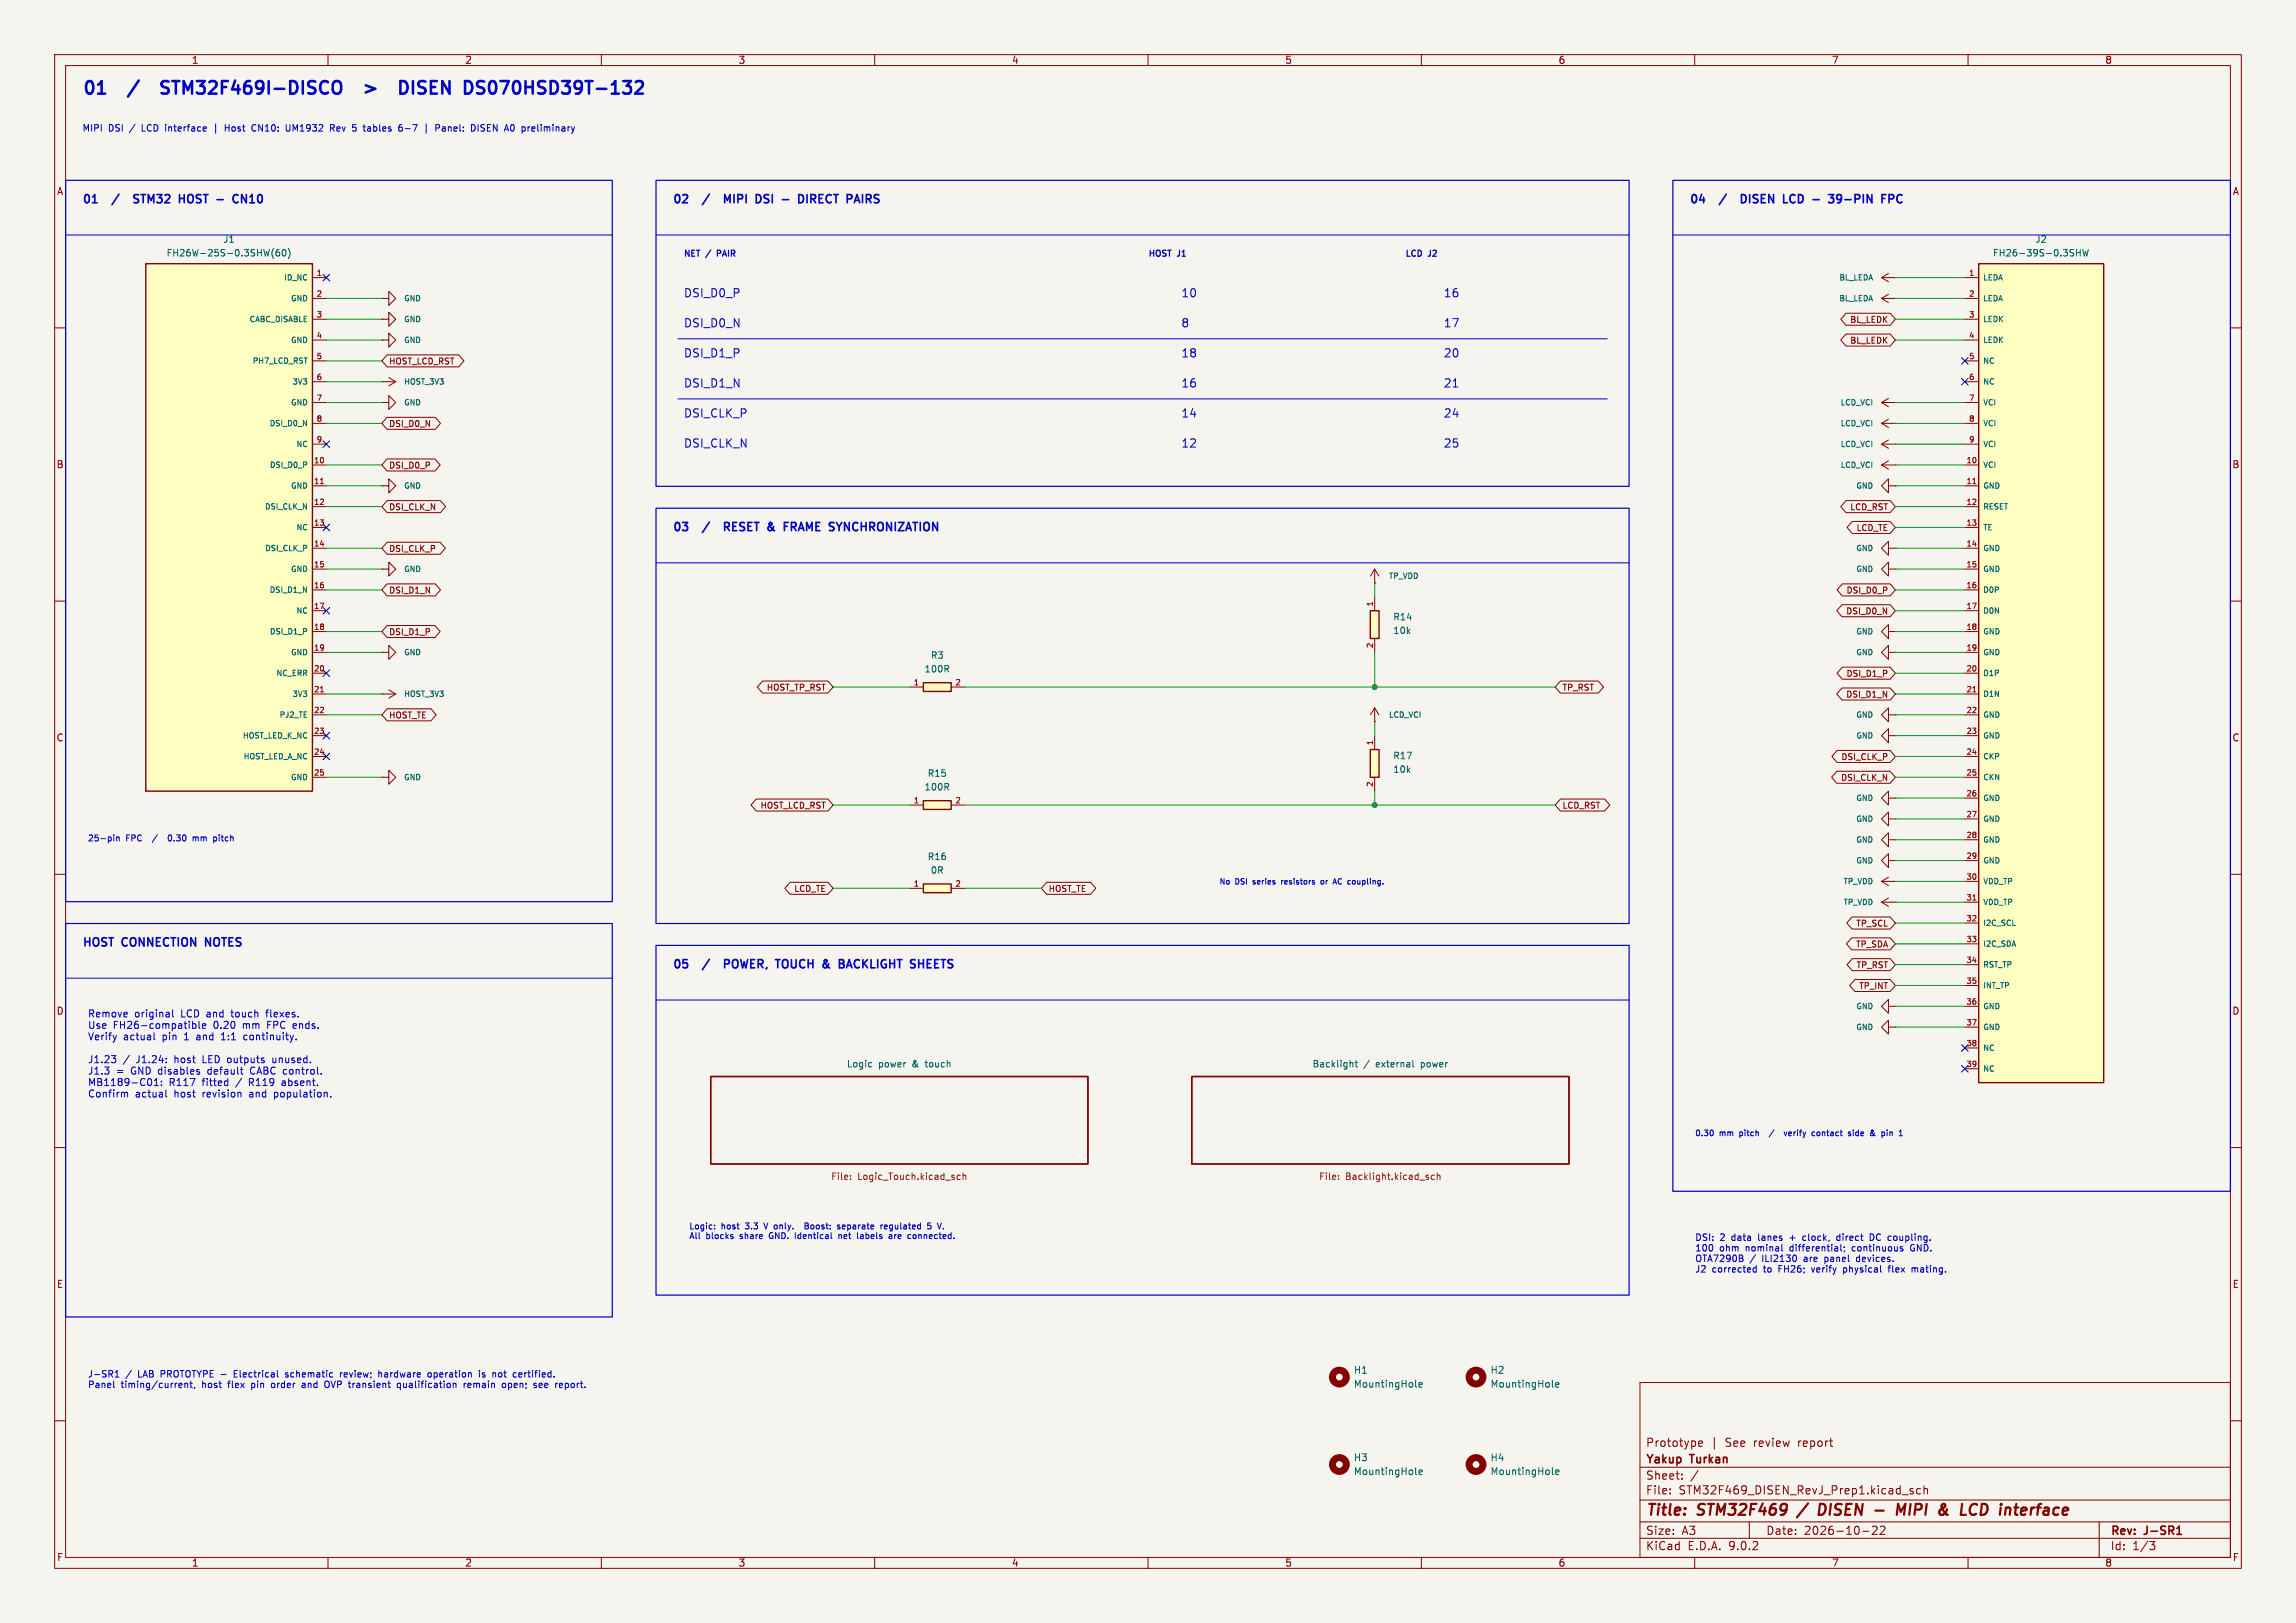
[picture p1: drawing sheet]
<svg xmlns="http://www.w3.org/2000/svg" width="420mm" height="297mm" viewBox="0 0 420 297" stroke-linecap="round" stroke-linejoin="round" font-family="sans-serif">
<defs><g id="words">
<g font-size="3.2" fill="#0000c2">
<text x="15" y="18.4">01</text>
<text x="32.5" y="18.4">STM32F469I-DISCO</text>
<text x="71.6" y="18.4">&gt;</text>
<text x="79.8" y="18.4">DISEN</text>
<text x="92.5" y="18.4">DS070HSD39T-132</text>
</g>
<g font-size="2.8" fill="#840000">
<text x="301" y="277.9">Title:</text>
<text x="310.6" y="277.9">STM32F469</text>
<text x="334.3" y="277.9">DISEN</text>
<text x="350.2" y="277.9">MIPI</text>
<text x="358.7" y="277.9">&amp;</text>
<text x="363.5" y="277.9">LCD</text>
<text x="371.5" y="277.9">interface</text>
</g>
<g font-size="2.1" fill="#0000c2">
<text x="15" y="38">01</text>
<text x="26.4" y="38">STM32</text>
<text x="35.3" y="38">HOST</text>
<text x="42.7" y="38">-</text>
<text x="46.3" y="38">CN10</text>
<text x="123" y="38">02</text>
<text x="134.4" y="38">MIPI</text>
<text x="140.8" y="38">DSI</text>
<text x="146.2" y="38">-</text>
<text x="149.8" y="38">DIRECT</text>
<text x="159.2" y="38">PAIRS</text>
<text x="309" y="38">04</text>
<text x="320.4" y="38">DISEN</text>
<text x="328.7" y="38">LCD</text>
<text x="334.7" y="38">-</text>
<text x="338.3" y="38">39-PIN</text>
<text x="125" y="54.7">DSI_D0_P</text>
<text x="216" y="54.7">10</text>
<text x="264" y="54.7">16</text>
<text x="125" y="60.2">DSI_D0_N</text>
<text x="125" y="65.7">DSI_D1_P</text>
<text x="216" y="60.2">8</text>
<text x="216" y="65.7">18</text>
<text x="264" y="65.7">20</text>
<text x="264" y="60.2">17</text>
<text x="125" y="71.2">DSI_D1_N</text>
<text x="216" y="71.2">16</text>
<text x="264" y="71.2">21</text>
<text x="125" y="76.7">DSI_CLK_P</text>
<text x="216" y="76.7">14</text>
<text x="264" y="76.7">24</text>
<text x="125" y="82.2">DSI_CLK_N</text>
<text x="216" y="82.2">12</text>
<text x="264" y="82.2">25</text>
<text x="123" y="98">03</text>
<text x="134.4" y="98">RESET</text>
<text x="142.9" y="98">&amp;</text>
<text x="146.5" y="98">FRAME SYNCHRONIZATION</text>
<text x="15" y="174">HOST</text>
<text x="22.5" y="174">CONNECTION</text>
<text x="38.3" y="174">NOTES</text>
<text x="123" y="178">05</text>
<text x="134.4" y="178">POWER,</text>
<text x="144.5" y="178">TOUCH</text>
<text x="153.6" y="178">&amp;</text>
<text x="157.2" y="178">BACKLIGHT SHEETS</text>
</g>
<g font-size="2.1" fill="#840000">
<text x="301" y="268.2">Yakup</text>
<text x="301" y="265">Prototype</text>
<text x="309.3" y="268.2">Turkan</text>
<text x="312.9" y="265">|</text>
<text x="315.7" y="265">See</text>
<text x="321" y="265">review</text>
<text x="329.2" y="265">report</text>
<text x="301" y="273.7">File:</text>
<text x="301" y="271">Sheet:</text>
<text x="307.1" y="273.7">STM32F469_DISEN_RevJ_Prep1.kicad_sch</text>
<text x="301" y="281.1">Size:</text>
<text x="307.6" y="281.1">A3</text>
<text x="323" y="281.1">Date:</text>
<text x="330" y="281.1">2026-10-22</text>
<text x="386" y="281.3">Rev:</text>
<text x="392.4" y="281.3">J-SR1</text>
<text x="301" y="283.9">KiCad</text>
<text x="308.7" y="283.9">E.D.A.</text>
<text x="316.3" y="283.9">9.0.2</text>
<text x="386" y="283.9">Id:</text>
<text x="390.1" y="283.9">1/3</text>
</g>
<g font-size="1.8" fill="#840000">
<text x="35" y="11.9">1</text>
<text x="85" y="11.9">2</text>
<text x="135" y="11.9">3</text>
<text x="185" y="11.9">4</text>
<text x="235" y="11.9">5</text>
<text x="285" y="11.9">6</text>
<text x="335" y="11.9">7</text>
<text x="385" y="11.9">8</text>
<text x="10.3" y="35.9">A</text>
<text x="408.3" y="35.9">A</text>
<text x="10.3" y="85.9">B</text>
<text x="408.2" y="85.9">B</text>
<text x="10.3" y="135.9">C</text>
<text x="408.2" y="135.9">C</text>
<text x="10.3" y="185.9">D</text>
<text x="408.2" y="185.9">D</text>
<text x="10.3" y="235.9">E</text>
<text x="408.3" y="235.9">E</text>
<text x="10.3" y="285.9">F</text>
<text x="35" y="286.9">1</text>
<text x="85" y="286.9">2</text>
<text x="135" y="286.9">3</text>
<text x="185" y="286.9">4</text>
<text x="235" y="286.9">5</text>
<text x="285" y="286.9">6</text>
<text x="335" y="286.9">7</text>
<text x="385" y="286.9">8</text>
<text x="408.3" y="285.9">F</text>
</g>
<g font-size="1.8" fill="#0000c2">
<text x="16" y="186.5">Remove</text>
<text x="16" y="188.6">Use</text>
<text x="16" y="190.7">Verify</text>
<text x="20.7" y="188.6">FH26-compatible</text>
<text x="22.6" y="190.7">actual</text>
<text x="24.6" y="186.5">original</text>
<text x="29.8" y="190.7">pin</text>
<text x="33.2" y="186.5">LCD and</text>
<text x="34" y="190.7">1</text>
<text x="36.4" y="190.7">and</text>
<text x="39.2" y="188.6">0.20</text>
<text x="41.1" y="190.7">1:1</text>
<text x="42.8" y="186.5">touch</text>
<text x="44.7" y="188.6">mm</text>
<text x="45.4" y="190.7">continuity.</text>
<text x="49.4" y="188.6">FPC</text>
<text x="49.4" y="186.5">flexes.</text>
<text x="54.3" y="188.6">ends.</text>
<text x="16" y="194.9">J1.23</text>
<text x="16" y="197">J1.3</text>
<text x="21.3" y="197">=</text>
<text x="22.5" y="194.9">/</text>
<text x="24.1" y="197">GND disables</text>
<text x="25.1" y="194.9">J1.24:</text>
<text x="32.2" y="194.9">host</text>
<text x="37.5" y="194.9">LED outputs</text>
<text x="38.5" y="197">default</text>
<text x="46.5" y="197">CABC control.</text>
<text x="50.7" y="194.9">unused.</text>
<text x="16" y="199.1">MB1189-C01:</text>
<text x="16" y="201.2">Confirm</text>
<text x="24.7" y="201.2">actual</text>
<text x="30.9" y="199.1">R117</text>
<text x="32" y="201.2">host</text>
<text x="37.1" y="199.1">fitted</text>
<text x="37.3" y="201.2">revision</text>
<text x="43.5" y="199.1">/</text>
<text x="46" y="199.1">R119</text>
<text x="46.1" y="201.2">and</text>
<text x="50.8" y="201.2">population.</text>
<text x="52.2" y="199.1">absent.</text>
</g>
<g font-size="1.8" fill="#006464">
<text x="247.5" y="251.6">H1</text>
<text x="272.5" y="251.6">H2</text>
<text x="247.5" y="254.1">MountingHole</text>
<text x="272.5" y="254.1">MountingHole</text>
<text x="247.5" y="267.6">H3</text>
<text x="272.5" y="267.6">H4</text>
<text x="247.5" y="270.1">MountingHole</text>
<text x="272.5" y="270.1">MountingHole</text>
</g>
<g font-size="1.7" fill="#0000c2">
<text x="15" y="24.4">MIPI</text>
<text x="19.8" y="24.4">DSI</text>
<text x="23.9" y="24.4">/</text>
<text x="26.3" y="24.4">LCD interface</text>
<text x="42.1" y="24.4">Host</text>
<text x="47.3" y="24.4">CN10:</text>
<text x="53.7" y="24.4">UM1932</text>
<text x="62" y="24.4">Rev</text>
<text x="66.3" y="24.4">5</text>
<text x="68.6" y="24.4">tables</text>
<text x="75.2" y="24.4">6-7</text>
<text x="80.1" y="24.4">|</text>
<text x="82.4" y="24.4">Panel:</text>
<text x="89.1" y="24.4">DISEN</text>
<text x="95.5" y="24.4">A0</text>
<text x="98.8" y="24.4">preliminary</text>
<text x="310" y="227.4">DSI:</text>
<text x="314.6" y="227.4">2</text>
<text x="316.9" y="227.4">data</text>
<text x="322" y="227.4">lanes</text>
<text x="327.9" y="227.4">+</text>
<text x="330.5" y="227.4">clock,</text>
<text x="337" y="227.4">direct</text>
<text x="343.2" y="227.4">DC coupling.</text>
<text x="310" y="229.3">100</text>
<text x="310" y="231.3">OTA7290B</text>
<text x="310" y="233.2">J2</text>
<text x="313.2" y="233.2">corrected</text>
<text x="314.6" y="229.3">ohm</text>
<text x="319.5" y="229.3">nominal</text>
<text x="320.1" y="231.3">/</text>
<text x="322.5" y="231.3">ILI2130</text>
<text x="322.8" y="233.2">to</text>
<text x="325.7" y="233.2">FH26;</text>
<text x="327.7" y="229.3">differential;</text>
<text x="330.3" y="231.3">are</text>
<text x="332" y="233.2">verify</text>
<text x="334.3" y="231.3">panel</text>
<text x="337.9" y="233.2">physical</text>
<text x="339.3" y="229.3">continuous</text>
<text x="340.3" y="231.3">devices.</text>
<text x="346.4" y="233.2">flex</text>
<text x="350.2" y="229.3">GND.</text>
<text x="350.9" y="233.2">mating.</text>
<text x="16" y="252.4">J-SR1</text>
<text x="16" y="254.3">Panel</text>
<text x="22.2" y="254.3">timing/current,</text>
<text x="23" y="252.4">/</text>
<text x="25.4" y="252.4">LAB</text>
<text x="29.7" y="252.4">PROTOTYPE -</text>
<text x="37.1" y="254.3">host</text>
<text x="42.1" y="254.3">flex</text>
<text x="43.5" y="252.4">Electrical</text>
<text x="46.5" y="254.3">pin</text>
<text x="50.4" y="254.3">order</text>
<text x="53.2" y="252.4">schematic</text>
<text x="56.2" y="254.3">and</text>
<text x="60.6" y="254.3">OVP transient</text>
<text x="63.4" y="252.4">review;</text>
<text x="70.7" y="252.4">hardware</text>
<text x="74.3" y="254.3">qualification</text>
<text x="79.9" y="252.4">operation</text>
<text x="86.7" y="254.3">remain</text>
<text x="89.5" y="252.4">is</text>
<text x="92.2" y="252.4">not</text>
<text x="93.9" y="254.3">open;</text>
<text x="96.1" y="252.4">certified.</text>
<text x="99.9" y="254.3">see</text>
<text x="104.1" y="254.3">report.</text>
</g>
<g font-size="1.7" fill="#006464">
<text x="30.4" y="47.1">FH26W-25S-0.3SHW(60)</text>
<text x="40.8" y="44.6">J1</text>
<text x="364.5" y="47.1">FH26-39S-0.3SHW</text>
<text x="372.2" y="44.6">J2</text>
<text x="254.8" y="113.7">R14</text>
<text x="254.8" y="116.2">10k</text>
<text x="169" y="123.3">100R</text>
<text x="170.2" y="120.8">R3</text>
<text x="169.6" y="142.3">R15</text>
<text x="254.8" y="139.1">R17</text>
<text x="254.8" y="141.6">10k</text>
<text x="169" y="144.8">100R</text>
<text x="169.6" y="157.6">R16</text>
<text x="170.2" y="160.1">0R</text>
<text x="154.8" y="195.5">Logic</text>
<text x="160.7" y="195.5">power</text>
<text x="167" y="195.5">&amp;</text>
<text x="169.6" y="195.5">touch</text>
<text x="240" y="195.5">Backlight</text>
<text x="249.5" y="195.5">/</text>
<text x="251.9" y="195.5">external</text>
<text x="260.2" y="195.5">power</text>
</g>
<g font-size="1.7" fill="#725600">
<text x="151.9" y="216.1">File:</text>
<text x="156.9" y="216.1">Logic_Touch.kicad_sch</text>
<text x="241.2" y="216.1">File:</text>
<text x="246.2" y="216.1">Backlight.kicad_sch</text>
</g>
<g font-size="1.5" fill="#0000c2">
<text x="125" y="47.5">NET</text>
<text x="131.7" y="47.5">PAIR</text>
<text x="210" y="47.5">HOST</text>
<text x="215.5" y="47.5">J1</text>
<text x="257" y="47.5">LCD</text>
<text x="261.4" y="47.5">J2</text>
<text x="16" y="154.3">25-pin</text>
<text x="23" y="154.3">FPC</text>
<text x="28.3" y="154.3">/</text>
<text x="31.6" y="154.3">0.30</text>
<text x="36.4" y="154.3">mm</text>
<text x="40.4" y="154.3">pitch</text>
<text x="310" y="208.3">0.30</text>
<text x="314.5" y="208.3">mm</text>
<text x="318.4" y="208.3">pitch</text>
<text x="327.6" y="208.3">verify</text>
<text x="332.9" y="208.3">contact</text>
<text x="339.8" y="208.3">side</text>
<text x="344" y="208.3">&amp;</text>
<text x="346.4" y="208.3">pin</text>
<text x="126" y="225.3">Logic:</text>
<text x="126" y="227.1">All</text>
<text x="129.2" y="227.1">blocks</text>
<text x="131.9" y="225.3">host</text>
<text x="135.5" y="227.1">share</text>
<text x="136.5" y="225.3">3.3</text>
<text x="140.2" y="225.3">V only.</text>
<text x="141.1" y="227.1">GND.</text>
<text x="146.1" y="227.1">Identical</text>
<text x="148.3" y="225.3">Boost:</text>
<text x="154.3" y="227.1">net</text>
<text x="154.5" y="225.3">separate</text>
<text x="157.9" y="227.1">labels</text>
<text x="162.7" y="225.3">regulated</text>
<text x="164" y="227.1">are</text>
<text x="167.7" y="227.1">connected.</text>
<text x="171.5" y="225.3">5</text>
</g>
<g font-size="1.5" fill="#840000">
<text x="338.3" y="59.3">BL_LEDK</text>
<text x="338.3" y="63.1">BL_LEDK</text>
<text x="71.1" y="66.9">HOST_LCD_RST</text>
<text x="71.1" y="78.3">DSI_D0_N</text>
<text x="71.1" y="85.9">DSI_D0_P</text>
<text x="71.1" y="93.6">DSI_CLK_N</text>
<text x="338.3" y="93.6">LCD_RST</text>
<text x="71.1" y="101.2">DSI_CLK_P</text>
<text x="339.5" y="97.4">LCD_TE</text>
<text x="71.1" y="108.8">DSI_D1_N</text>
<text x="337.6" y="112.6">DSI_D0_N</text>
<text x="337.6" y="108.8">DSI_D0_P</text>
<text x="71.1" y="116.4">DSI_D1_P</text>
<text x="337.6" y="124">DSI_D1_P</text>
<text x="71.1" y="131.7">HOST_TE</text>
<text x="140.1" y="126.6">HOST_TP_RST</text>
<text x="285.7" y="126.6">TP_RST</text>
<text x="337.6" y="127.9">DSI_D1_N</text>
<text x="336.6" y="143.1">DSI_CLK_N</text>
<text x="336.7" y="139.3">DSI_CLK_P</text>
<text x="139" y="148.2">HOST_LCD_RST</text>
<text x="285.7" y="148.2">LCD_RST</text>
<text x="145.2" y="163.4">LCD_TE</text>
<text x="191.7" y="163.4">HOST_TE</text>
<text x="339.4" y="173.6">TP_SDA</text>
<text x="339.4" y="169.8">TP_SCL</text>
<text x="339.5" y="177.4">TP_RST</text>
<text x="339.9" y="181.2">TP_INT</text>
</g>
<g font-size="1.4" fill="#006464">
<text x="51.9" y="51.5">ID_NC</text>
<text x="336.4" y="51.5">BL_LEDA</text>
<text x="362.7" y="51.5">LEDA</text>
<text x="45.5" y="59.1">CABC_DISABLE</text>
<text x="53.1" y="55.3">GND</text>
<text x="73.8" y="59.1">GND</text>
<text x="73.8" y="55.3">GND</text>
<text x="336.4" y="55.3">BL_LEDA</text>
<text x="362.7" y="55.3">LEDA</text>
<text x="362.7" y="59.1">LEDK</text>
<text x="53.1" y="63">GND</text>
<text x="73.8" y="63">GND</text>
<text x="362.7" y="63">LEDK</text>
<text x="46.1" y="66.8">PH7_LCD_RST</text>
<text x="53.4" y="70.6">3V3</text>
<text x="73.8" y="70.6">HOST_3V3</text>
<text x="362.7" y="66.8">NC</text>
<text x="362.7" y="70.6">NC</text>
<text x="53.1" y="74.4">GND</text>
<text x="73.8" y="74.4">GND</text>
<text x="336.6" y="74.4">LCD_VCI</text>
<text x="362.7" y="74.4">VCI</text>
<text x="49.2" y="78.2">DSI_D0_N</text>
<text x="54.1" y="82">NC</text>
<text x="336.6" y="78.2">LCD_VCI</text>
<text x="336.6" y="82">LCD_VCI</text>
<text x="362.7" y="78.2">VCI</text>
<text x="362.7" y="82">VCI</text>
<text x="49.2" y="85.8">DSI_D0_P</text>
<text x="53.1" y="89.6">GND</text>
<text x="73.8" y="89.6">GND</text>
<text x="336.6" y="85.8">LCD_VCI</text>
<text x="339.4" y="89.6">GND</text>
<text x="362.7" y="85.8">VCI</text>
<text x="362.7" y="89.6">GND</text>
<text x="48.3" y="93.4">DSI_CLK_N</text>
<text x="362.7" y="93.4">RESET</text>
<text x="48.4" y="101.1">DSI_CLK_P</text>
<text x="54.1" y="97.2">NC</text>
<text x="339.4" y="101.1">GND</text>
<text x="362.7" y="97.2">TE</text>
<text x="362.7" y="101.1">GND</text>
<text x="53.1" y="104.9">GND</text>
<text x="73.8" y="104.9">GND</text>
<text x="254" y="106.1">TP_VDD</text>
<text x="339.4" y="104.9">GND</text>
<text x="362.7" y="104.9">GND</text>
<text x="49.2" y="108.7">DSI_D1_N</text>
<text x="54.1" y="112.5">NC</text>
<text x="362.7" y="108.7">D0P</text>
<text x="362.7" y="112.5">D0N</text>
<text x="49.2" y="116.3">DSI_D1_P</text>
<text x="339.4" y="116.3">GND</text>
<text x="362.7" y="116.3">GND</text>
<text x="50.4" y="123.9">NC_ERR</text>
<text x="53.1" y="120.1">GND</text>
<text x="73.8" y="120.1">GND</text>
<text x="339.4" y="120.1">GND</text>
<text x="362.7" y="120.1">GND</text>
<text x="362.7" y="123.9">D1P</text>
<text x="51" y="131.5">PJ2_TE</text>
<text x="53.4" y="127.7">3V3</text>
<text x="73.8" y="127.7">HOST_3V3</text>
<text x="254" y="131.5">LCD_VCI</text>
<text x="339.4" y="131.5">GND</text>
<text x="362.7" y="127.7">D1N</text>
<text x="362.7" y="131.5">GND</text>
<text x="44.3" y="135.3">HOST_LED_K_NC</text>
<text x="339.4" y="135.3">GND</text>
<text x="362.7" y="135.3">GND</text>
<text x="44.4" y="139.2">HOST_LED_A_NC</text>
<text x="53.1" y="143">GND</text>
<text x="73.8" y="143">GND</text>
<text x="362.7" y="139.2">CKP</text>
<text x="362.7" y="143">CKN</text>
<text x="339.4" y="146.8">GND</text>
<text x="362.7" y="146.8">GND</text>
<text x="339.4" y="150.6">GND</text>
<text x="339.4" y="154.4">GND</text>
<text x="362.7" y="150.6">GND</text>
<text x="362.7" y="154.4">GND</text>
<text x="339.4" y="158.2">GND</text>
<text x="362.7" y="158.2">GND</text>
<text x="337.1" y="165.8">TP_VDD</text>
<text x="337.1" y="162">TP_VDD</text>
<text x="362.7" y="162">VDD_TP</text>
<text x="362.7" y="165.8">VDD_TP</text>
<text x="362.7" y="169.6">I2C_SCL</text>
<text x="362.7" y="173.4">I2C_SDA</text>
<text x="362.7" y="177.3">RST_TP</text>
<text x="339.4" y="184.9">GND</text>
<text x="362.7" y="181.1">INT_TP</text>
<text x="362.7" y="184.9">GND</text>
<text x="339.4" y="188.7">GND</text>
<text x="362.7" y="188.7">GND</text>
<text x="362.7" y="192.5">NC</text>
<text x="362.7" y="196.3">NC</text>
</g>
<g font-size="1.4" fill="#a90000">
<text x="57.8" y="50.5">1</text>
<text x="360.1" y="50.5">1</text>
<text x="57.8" y="54.4">2</text>
<text x="57.8" y="58.2">3</text>
<text x="360.1" y="54.4">2</text>
<text x="360.1" y="58.2">3</text>
<text x="57.8" y="62">4</text>
<text x="57.8" y="65.8">5</text>
<text x="360.1" y="62">4</text>
<text x="360.1" y="65.8">5</text>
<text x="57.8" y="69.6">6</text>
<text x="360.1" y="69.6">6</text>
<text x="57.8" y="73.4">7</text>
<text x="57.8" y="77.2">8</text>
<text x="360.1" y="73.4">7</text>
<text x="360.1" y="77.2">8</text>
<text x="57.8" y="81">9</text>
<text x="360.1" y="81">9</text>
<text x="57.3" y="84.8">10</text>
<text x="57.3" y="88.6">11</text>
<text x="359.6" y="84.8">10</text>
<text x="359.6" y="88.6">11</text>
<text x="57.3" y="92.5">12</text>
<text x="359.6" y="92.5">12</text>
<text x="57.3" y="96.3">13</text>
<text x="57.3" y="100.1">14</text>
<text x="359.6" y="96.3">13</text>
<text x="359.6" y="100.1">14</text>
<text x="57.3" y="103.9">15</text>
<text x="57.3" y="107.7">16</text>
<text x="359.6" y="103.9">15</text>
<text x="359.6" y="107.7">16</text>
<text x="57.3" y="111.5">17</text>
<text x="251.2" y="111.1" transform="rotate(-90 251.2 111.1)">1</text>
<text x="359.6" y="111.5">17</text>
<text x="57.3" y="115.3">18</text>
<text x="57.3" y="119.1">19</text>
<text x="251.2" y="118.7" transform="rotate(-90 251.2 118.7)">2</text>
<text x="359.6" y="115.3">18</text>
<text x="359.6" y="119.1">19</text>
<text x="57.3" y="122.9">20</text>
<text x="167" y="125.5">1</text>
<text x="174.7" y="125.5">2</text>
<text x="359.6" y="122.9">20</text>
<text x="57.3" y="126.7">21</text>
<text x="57.3" y="130.6">22</text>
<text x="359.6" y="126.7">21</text>
<text x="359.6" y="130.6">22</text>
<text x="57.3" y="134.4">23</text>
<text x="251.2" y="136.5" transform="rotate(-90 251.2 136.5)">1</text>
<text x="359.6" y="134.4">23</text>
<text x="57.3" y="138.2">24</text>
<text x="57.3" y="142">25</text>
<text x="359.6" y="138.2">24</text>
<text x="359.6" y="142">25</text>
<text x="167" y="147.1">1</text>
<text x="174.7" y="147.1">2</text>
<text x="251.2" y="144.1" transform="rotate(-90 251.2 144.1)">2</text>
<text x="359.6" y="145.8">26</text>
<text x="359.6" y="149.6">27</text>
<text x="359.6" y="153.4">28</text>
<text x="359.6" y="157.2">29</text>
<text x="359.6" y="161">30</text>
<text x="167" y="162.3">1</text>
<text x="174.7" y="162.3">2</text>
<text x="359.6" y="164.8">31</text>
<text x="359.6" y="168.7">32</text>
<text x="359.6" y="172.5">33</text>
<text x="359.6" y="176.3">34</text>
<text x="359.6" y="180.1">35</text>
<text x="359.6" y="183.9">36</text>
<text x="359.6" y="187.7">37</text>
<text x="359.6" y="191.5">38</text>
<text x="359.6" y="195.3">39</text>
</g>
<g font-size="1.4" fill="#0000c2">
<text x="223" y="162.2">No</text>
<text x="226" y="162.2">DSI</text>
<text x="229.4" y="162.2">series</text>
<text x="234.9" y="162.2">resistors</text>
<text x="242.4" y="162.2">or</text>
<text x="244.9" y="162.2">AC coupling.</text>
</g>
</g></defs>
<path d="M0 0h420v297h-420z" fill="#f5f4ef" stroke="#f5f4ef" stroke-width=".18"/>
<g fill="none" stroke="#840000" stroke-width=".18">
<path d="M10 10h400v277h-400zM12 12h396v273h-396zM60 10v2M110 10v2M160 10v2M210 10v2M260 10v2M310 10v2M360 10v2M69.8 58.4h1.3v-1.2l1.3 1.2-1.3 1.3v-1.3M69.8 58.4h.1M10 60h2"/>
<path d="M408 60h2M10 110h2M408 110h2M10 160h2M345.4 157.5v-1.3l-1.2 1.3 1.2 1.3v-1.3h1.3M345.4 149.9v-1.3l-1.2 1.3 1.2 1.2v-1.2h1.3M346.7 157.5h.1M346.7 149.9h.1M408 160h2M345.4 188v-1.3l-1.2 1.3 1.2 1.2v-1.2h1.3M346.7 188h.1M10 210h2"/>
<path d="M408 210h2M300 253h108v32h-108zM10 260h2M300 278.5h108M300 274.5h108M300 268.5h108M305.5 273.2v.2M305.5 272.5v.1M307.7 270.5v.2M307.7 269.8v.1M310.6 269.1l-1.3 1.9M310.7 264.2l.7-.2v-.2l-.5-.1-.2 .2 .1 .7h.6"/>
<path d="M320 278.5v3M342.5 279.4l.6-.1 .2 .1 .1 .3-1 1.1h1M343.9 279.4l.6-.1 .2 .1 .1 .3-.9 1.1h.9M349.9 272.5l-.3-.1-.2 .2v.2l.5 .2v.3h-.5M351.3 272.5l-.4-.1-.3 .3v.4l.1 .2h.6M351.9 272.5l.3-.1 .3 .1 .1 .9M351.9 271.9v1.5M384 278.5v6.5M408 260h2M60 285v2M110 285v2M160 285v2"/>
<path d="M210 285v2M260 285v2M300 281.5h108M310 285v2M340.7 280.2h1.2M360 285v2M393.2 282.1h1l-.5 .6 .4 .1 .1 .5-.3 .3h-.5"/>
</g>
<path d="M398.2 280.8h.8" fill="none" stroke="#840000" stroke-width=".3"/>
<path d="M330.7 275.1l-2 2.6M333.7 275.3l-.8-.1-.2 2h.4l.6-.3M343 276.4h1.6M347 277.2l.2-2 .5 1.4 .8-1.4-.2 2M349.5 275.2l-.3 2M363 275.2h-.5l-.2 2 .8-.1M370.1 275.9l.5 .1 .1 .3-1 .2M370.5 277.1l-.2 .1" fill="none" stroke="#840000" stroke-width=".4"/>
<path d="M130 197h69v16h-69zM218 197h69v16h-69z" fill="none" stroke="#840000" stroke-width=".25"/>
<path d="M159.3 194.4l.1 .1M159.4 195.2h-.1M247.3 194.4l.2 .2v.6M247.9 194.4h.4M248 194v1.1l.3 .1M258.4 194v1.1l.2 .1" fill="none" stroke="#006464" stroke-width=".18"/>
<path d="M155.6 215.7v.1M155.6 215.1v.1M175.6 215.1l-.3-.1-.2 .3 .1 .5h.4M176.2 215.2l.1-.2 .3 .1 .1 .7M176.2 214.6v1.2M244.8 215.7v.1M244.8 215.1v.1M261.3 215.5v.3M262.4 215.1l-.4-.1-.2 .3 .1 .5h.5M262.9 215.2l.2-.2 .3 .1v.7M262.9 214.6v1.2" fill="none" stroke="#725600" stroke-width=".18"/>
<path d="M250.7 111.8h1.6v5h-1.6z" fill="#ffffc2"/>
<path d="M250.7 111.8h1.6v5h-1.6z" fill="none" stroke="#840000" stroke-width=".25"/>
<g fill="none" stroke="#840000" stroke-width=".18">
<path d="M344.2 54.6l1.2 .8M344.2 54.6h2.5M344.2 50.8l1.2 .8M344.2 50.8h2.5M345.4 53.8l-1.2 .8M345.4 50l-1.2 .8M346.7 54.6h.1M346.7 50.8h.1M69.8 88.9h1.3v-1.3l1.3 1.3-1.3 1.3v-1.3M69.8 88.9h.1M251.5 106.7h.1M251.5 104.1v2.6"/>
<path d="M251.5 109.2v2.6M251.5 116.8v2.6M251.5 104.1l-.8 1.3M251.5 104.1l.7 1.3M345.4 115.6v-1.3l-1.2 1.3 1.2 1.2v-1.2h1.3M345.4 119.4v-1.3l-1.2 1.3 1.2 1.3v-1.3h1.3M346.7 115.6h.1M346.7 119.4h.1M251.5 132.1h.1M251.5 129.5v2.6M251.5 129.5l-.8 1.3M251.5 129.5l.7 1.3"/>
<path d="M345.4 134.6v-1.2l-1.2 1.2 1.2 1.3v-1.3h1.3M345.4 130.8v-1.3l-1.2 1.3 1.2 1.3v-1.3h1.3M346.7 134.6h.1M346.7 130.8h.1M345.4 153.7v-1.3l-1.2 1.3 1.2 1.2v-1.2h1.3M346.7 153.7h.1M344.2 165.1l1.2 .8M344.2 165.1h2.5M344.2 161.3l1.2 .8M344.2 161.3h2.5M345.4 164.3l-1.2 .8M345.4 160.5l-1.2 .8"/>
<path d="M346.7 165.1h.1M346.7 161.3h.1"/>
</g>
<path d="M250.7 137.2h1.6v5h-1.6z" fill="#ffffc2"/>
<path d="M250.7 137.2h1.6v5h-1.6z" fill="none" stroke="#840000" stroke-width=".25"/>
<g fill="none" stroke="#840000" stroke-width=".18">
<path d="M344.2 77.5l1.2 .7M344.2 77.5h2.5M344.2 73.7l1.2 .7M344.2 73.7h2.5M345.4 76.7l-1.2 .8M345.4 72.9l-1.2 .8M346.7 77.5h.1M346.7 73.7h.1M344.2 85.1l1.2 .8M344.2 85.1h2.5M344.2 81.3l1.2 .7M344.2 81.3h2.5"/>
<path d="M345.4 88.9v-1.3l-1.2 1.3 1.2 1.3v-1.3h1.3M345.4 84.3l-1.2 .8M345.4 80.5l-1.2 .8M346.7 85.1h.1M346.7 81.3h.1M346.7 88.9h.1M345.4 104.1v-1.2l-1.2 1.2 1.2 1.3v-1.3h1.3M345.4 100.3v-1.2l-1.2 1.2 1.2 1.3v-1.3h1.3M346.7 104.1h.1M346.7 100.3h.1M251.5 134.6v2.6M251.5 142.2v2.6"/>
</g>
<path d="M168.9 124.9h5.1v1.6h-5.1z" fill="#ffffc2"/>
<path d="M168.9 124.9h5.1v1.6h-5.1z" fill="none" stroke="#840000" stroke-width=".25"/>
<path d="M69.8 104.1h1.3v-1.2l1.3 1.2-1.3 1.3v-1.3M69.8 104.1h.1M69.8 119.4h1.3v-1.3l1.3 1.3-1.3 1.3v-1.3M69.8 119.4h.1M166.4 125.7h2.5M174 125.7h2.5M69.8 142.2h1.3v-1.2l1.3 1.2-1.3 1.3v-1.3M69.8 142.2h.1" fill="none" stroke="#840000" stroke-width=".18"/>
<path d="M168.9 161.8h5.1v1.6h-5.1z" fill="#ffffc2"/>
<path d="M168.9 161.8h5.1v1.6h-5.1z" fill="none" stroke="#840000" stroke-width=".25"/>
<path d="M69.8 54.6h1.3v-1.3l1.3 1.3-1.3 1.3v-1.3M69.8 54.6h.1M69.8 127h.1M69.8 127h2.6M71.1 126.2l1.3 .8M72.4 127l-1.3 .8M166.4 162.6h2.5M174 162.6h2.5" fill="none" stroke="#840000" stroke-width=".18"/>
<path d="M168.9 146.5h5.1v1.6h-5.1z" fill="#ffffc2"/>
<path d="M168.9 146.5h5.1v1.6h-5.1z" fill="none" stroke="#840000" stroke-width=".25"/>
<path d="M69.8 73.7h1.3v-1.3l1.3 1.3-1.3 1.2v-1.2M69.8 73.7h.1M69.8 69.9h.1M69.8 69.9h2.6M71.1 69.1l1.3 .8M72.4 69.9l-1.3 .7M166.4 147.3h2.5M174 147.3h2.5" fill="none" stroke="#840000" stroke-width=".18"/>
<path d="M361.9 48.3h22.9v149.8h-22.9z" fill="#ffffc2"/>
<path d="M361.9 48.3h22.9v149.8h-22.9z" fill="none" stroke="#840000" stroke-width=".25"/>
<g fill="none" stroke="#840000" stroke-width=".18">
<path d="M359.4 50.8h2.5M359.4 54.6h2.5M359.4 58.4h2.5M359.4 62.2h2.5M359.4 66h2.5M359.4 69.9h2.5M359.4 73.7h2.5M359.4 77.5h2.5M359.4 81.3h2.5M359.4 85.1h2.5M359.4 88.9h2.5M359.4 92.7h2.5"/>
<path d="M359.4 96.5h2.5M359.4 100.3h2.5M359.4 104.1h2.5M359.4 108h2.5M359.4 111.8h2.5M359.4 115.6h2.5M359.4 119.4h2.5M359.4 123.2h2.5M359.4 127h2.5M359.4 130.8h2.5M359.4 134.6h2.5M359.4 138.4h2.5"/>
<path d="M359.4 142.2h2.5M359.4 146.1h2.5M359.4 149.9h2.5M359.4 153.7h2.5M359.4 157.5h2.5M359.4 161.3h2.5M359.4 165.1h2.5M359.4 168.9h2.5M359.4 172.7h2.5M359.4 176.5h2.5M359.4 180.3h2.5M359.4 184.2h2.5"/>
<path d="M359.4 188h2.5M359.4 191.8h2.5M359.4 195.6h2.5"/>
</g>
<path d="M360.9 88.5h.5M360.9 126.6h.5M360.9 164.7h.5" fill="none" stroke="#a90000" stroke-width=".18"/>
<path d="M379.8 45.6v1.2M379.8 46.2h.7M380.5 45.6v1.2M381 45.6l.3 1.2 .2-.8 .2 .8 .3-1.2" fill="none" stroke="#006464" stroke-width=".18"/>
<path d="M26.7 48.3h30.4v96.5h-30.4z" fill="#ffffc2"/>
<path d="M26.7 48.3h30.4v96.5h-30.4z" fill="none" stroke="#840000" stroke-width=".25"/>
<g fill="none" stroke="#840000" stroke-width=".18">
<path d="M57.1 50.8h2.6M57.1 54.6h2.6M57.1 58.4h2.6M337.7 57.3h8l1 1.1-1 1.1h-8l-1-1.1zM57.1 62.2h2.6M57.1 66h2.6M57.1 69.9h2.6M57.1 73.7h2.6M57.1 77.5h2.6M69.8 62.2h1.3v-1.2l1.3 1.2-1.3 1.3v-1.3M69.8 62.2h.1M70.8 76.4h8.8l1 1.1-1 1.1h-8.8l-1-1.1z"/>
<path d="M70.8 64.9h13.1l1 1.1-1 1.1h-13.1l-1-1.1zM337.7 61.1h8l1 1.1-1 1.1h-8l-1-1.1zM57.1 81.3h2.6M57.1 85.1h2.6M57.1 88.9h2.6M57.1 92.7h2.6M57.1 96.5h2.6M70.8 84h8.8l.9 1.1-.9 1.1h-8.8l-1-1.1zM70.8 91.6h9.8l.9 1.1-.9 1.1h-9.8l-1-1.1zM70.8 99.2h9.7l1 1.1-1 1.1h-9.7l-1-1.1zM337.7 91.6h8l1 1.1-1 1.1h-8l-1-1.1zM338.8 95.4h6.9l1 1.1-1 1.1h-6.9l-.9-1.1z"/>
<path d="M57.1 100.3h2.6M57.1 104.1h2.6M57.1 108h2.6M57.1 111.8h2.6M57.1 115.6h2.6M57.1 119.4h2.6M70.8 114.5h8.8l.9 1.1-.9 1.1h-8.8l-1-1.1zM70.8 106.8h8.8l1 1.2-1 1.1h-8.8l-1-1.1zM336.9 110.7h8.8l1 1.1-1 1.1h-8.8l-.9-1.1zM337 106.8h8.7l1 1.2-1 1.1h-8.7l-1-1.1zM57.1 123.2h2.6M57.1 127h2.6"/>
<path d="M57.1 130.8h2.6M57.1 134.6h2.6M57.1 138.4h2.6M70.8 129.7h8l1 1.1-1 1.1h-8l-1-1.1zM139.5 124.6h11.9l1 1.1-1 1.1h-11.9l-1-1.1zM285.4 124.6h7l.9 1.1-.9 1.1h-7l-.9-1.1zM336.1 137.3h9.6l1 1.1-1 1.1h-9.6l-1-1.1zM336.9 125.9h8.8l1 1.1-1 1.1h-8.8l-.9-1.1zM337 122.1h8.7l1 1.1-1 1.1h-8.7l-1-1.1zM57.1 142.2h2.6M138.3 146.2h13.1l1 1.1-1 1.1h-13.1l-.9-1.1zM285.4 146.2h8.1l1 1.1-1 1.1h-8.1l-.9-1.1z"/>
<path d="M336 141.1h9.7l1 1.1-1 1.1h-9.7l-1-1.1zM345.4 146.1v-1.3l-1.2 1.3 1.2 1.2v-1.2h1.3M346.7 146.1h.1M144.5 161.5h6.9l1 1.1-1 1.1h-6.9l-.9-1.1zM191.5 161.5h8l.9 1.1-.9 1.1h-8l-1-1.1zM338.7 171.6h7l1 1.1-1 1.1h-7l-.9-1.1zM338.8 167.8h6.9l1 1.1-1 1.1h-6.9l-1-1.1zM338.8 175.4h6.9l1 1.1-1 1.1h-6.9l-.9-1.1zM339.3 179.2h6.4l1 1.1-1 1.1h-6.4l-1-1.1zM345.4 184.2v-1.3l-1.2 1.3 1.2 1.2v-1.2h1.3M346.7 184.2h.1"/>
</g>
<path d="M58.6 88.5h.6M58.6 126.6h.6" fill="none" stroke="#a90000" stroke-width=".18"/>
<g fill="none" stroke="#006464" stroke-width=".18">
<path d="M49.7 46.5l.4 .8M50.1 45.5l-.4 .8M51.1 45.6l-.4 .1-.2 .2v.7l.2 .2 .4-.1 .1-.4-.1-.1-.4-.1-.2 .2M51.7 45.8l.2-.2a.64 .64 0 0 1 .4 .6 .64 .64 0 0 1-.4 .6l-.3-.4zM52.7 45.5a1.38 1.38 0 0 1 0 1.8M259 253.7l.1 .1M259.6 253.4l.6-.1-.1-.2-.4-.1-.1 .2v.6h.5M284 253.7l.1 .1M284.6 253.4l.6-.1-.1-.2-.4-.1-.1 .2v.6h.5M259 269.7l.1 .1M259.6 269.4l.6-.1-.1-.2-.4-.1-.1 .2v.6h.5M284 269.7l.1 .1"/>
<path d="M284.6 269.4l.6-.1-.1-.2-.4-.1-.1 .2v.6h.5"/>
</g>
<g fill="none" stroke="#840000" stroke-width="1.3">
<circle cx="245" cy="252" r="1.27"/>
<circle cx="270" cy="252" r="1.27"/>
<circle cx="245" cy="268" r="1.27"/>
<circle cx="270" cy="268" r="1.27"/>
</g>
<g fill="none" stroke="#0000c2" stroke-width=".18">
<path d="M37.7 23.3v.2l-.5 .1M39.4 22.7v1.7M41.2 22.8v1.2M41.2 23.4h.7M46.1 23.5l.2 .4h.5M46.8 22.9h-.5l-.2 .4M53 22.8v1.1l-.2 .1-.4-.1M60.5 22.8h.4l.3 .2-.2 .4h-.5M60.8 23.4l.4 .6M67.7 23.3l.1 .7M67.8 23.9l-.1 .1M67.8 23.5h-.1"/>
<path d="M73.6 23.4v.5M74.1 23.5h.9M80.9 23.9h.5M80.9 23.3h.5v.7M81.4 23.5l-.5 .1M88.6 22.9l-.4-.1-.2 .2 .1 .3 .5 .2v.4l-.2 .1-.4-.1M12 43h100M120 43h178M306 43h102M124 73h170M124 62h170M265.8 70.8h.9"/>
<path d="M120 103h178M20.8 152.8v.1M20.8 153.2v.7M21.3 153.2v.7M21.3 153.3l.5-.1v.7M31.2 152.8h-.1a.59 .59 0 0 0-.3 .5 .59 .59 0 0 0 .3 .6l.1-.1M35.3 153.3l.3-.1 .2 .1M35.3 153.2v.7M35.8 153.3v.6M36 153.2l-.2 .1M39.2 153.2h.2l.2 .2v.4l-.4 .1M12 179h100"/>
<path d="M234.4 161.1v.7M234.5 161.2l-.1 .1M242 161.1l-.4 .2 .1 .4 .3 .1M243.8 161.8l.3-1 .4 1M243.9 161.5h.5M20.4 193.2h.8l-.5 .5M20.9 193.7l.3 .2v.3l-.3 .3M21.3 189.4l-.3 .9M22.8 199.9h.5v.9M27.7 197.6v.6l-.1 .3M28.2 189v1.1l.2 .2M28.2 198.7h.8"/>
<path d="M28.5 197.5l-.3 .2M28.6 197.4v1.3M29.5 198.5v.2M29.5 197.9v.1M30.3 199.5v1.1l.2 .2M31.6 184.8v1.1l.2 .2M35.2 186.9v1.3M35.2 187.4l.4-.1 .2 .3-.1 .5h-.5M36.3 196.1l.2 .2-.2 .3M36.3 195.7l.2 .1M36.4 186.9v1.1l.2 .2M37 187.8l.6-.2v-.2l-.4-.1-.2 .2 .1 .6h.5"/>
<path d="M40.5 190.3h.7M40.7 189.2l-.2 .2M41.5 197.8l.2 .1M41.7 197.4v1.3M41.7 198.6l-.2 .1M45.1 189.4h-.3l-.2 .3v.5l.5 .1M45.8 195.8l.1 .6M48.6 185.2h.5M49.9 193.6v.7l.4 .2M50.2 199.9v1.3M50.3 199.9h-.1M51.8 197.8l-.2 .1"/>
<path d="M51.8 198.2l-.2 .2 .2 .3M53.8 187.3l-.2 .2v.5l.2 .2M54.2 190.2v.1M54.2 187.6l-.6 .2M120 183h178M50.2 200.7l.1 .1M60.5 200.6v.2M313.3 206.9l.1 .3-.1 .5M324.5 206.7l-.9 1.4M326.4 207.1l.2 .7 .3-.7M331.6 207.8h.4M331.6 207.2h.4"/>
<path d="M332.5 207.2l-.1 .1 .1 .5M338.5 207.2l-.2-.1-.2 .2 .1 .1 .3 .1v.3h-.4M339 206.8v.1M339 207.1v.7M342.9 207.8h.1M345.7 207.1v.7M346 207.1l-.3 .1M130.7 224.8v.1M130.7 224.2v.1M134 226.3l.1 .2-.1 .2M134 225.9l.1 .1M139.7 223.8l.4 1.1"/>
<path d="M145.5 225.6v1.1M147.3 223.8h.3l.2 .2-.2 .3 .2 .1 .1 .3-.2 .2h-.4zM147.3 224.3h.3M153.4 225.9v.8M153.6 224.2h-.3l-.1 .1v.2l.4 .1v.2h-.4M153.9 226h-.5M156.9 226.6l.1 .1M157.5 226.2l-.1 .2 .1 .3M161.1 224.2v.7M161.5 224.2l-.4 .2M162.3 224.3l-.2-.1-.3 .1v.5h.4M162.3 224.4l-.5 .1"/>
<path d="M163.1 226.1v.6M163.1 226.2l-.5 .2 .2 .3 .3-.1M167 226.1v.4l.2 .2M170.3 223.8h-.6v.5h.5l.1 .5-.2 .1-.4-.1M318.8 230.3v.4M321.2 231.6v1.2M321.2 232.1l-.3-.1-.2 .2 .1 .5h.4M325.9 227.7v1.1l.2 .1M328.6 230.1v.5M330.2 226.2l-.3 .1-.1 .1v.5l.4 .1M331.4 232l.2 .8M336.4 226.2l-.3 .1-.1 .1v.5l.4 .1"/>
<path d="M336.7 227.7v1.1l.2 .1M337.2 232.7l.4 .1M337.2 232v1.2M337.4 228.2v.1M337.4 228.9l-.1 .2M338.8 228.2v.6M340 230.1h-.3l-.1 .2v.4l.4 .2M342.8 226.3l-.2-.4-.5-.1v1.2l.5-.1 .2-.4M345.4 232h.4M345.5 231.8v1M347.9 228.5l.2 .2-.2 .2M349.5 228.2l.1 .6 .3 .1"/>
<path d="M349.8 232.1l.3-.1 .2 .2M349.8 232v.8M350.3 232.2v.6M350.4 232l-.1 .2M20.8 252.7v1.1l.2 .1M21.1 252h.7M21.1 251.1l.3-.3v1.2M33.1 253.1l.2 .3-.6 .1M33.2 253.9h-.1M33.8 253.1v.8M33.8 253.2l.2-.1 .3 .1v.7M34.7 253.1h.5"/>
<path d="M34.9 252.7v1.1l.3 .1M35.6 253.9l-.1 .2M42.8 251.4h.4M43.4 250.8h-.6v1.2h.6M50 253.1l-.2 .1-.2 .2 .1 .4 .3 .1M50.8 251.9l.1 .1M52.2 251.9h.5M52.7 251.3l-.3-.1-.2 .2 .1 .1 .4 .2M55.3 253.2h.5M55.7 253.5h-.3l-.2 .1 .1 .3h.4M59.5 253.8l.2 .1 .5-.1M62.3 251.2v.8"/>
<path d="M62.6 251.2l-.3 .2M69.3 251.3l.2-.1 .3 .1v.7M69.3 250.8v1.2M73.2 253.2l-.3-.1-.2 .3 .1 .5h.4M73.2 253.1v1.2M78.4 251.3l.3-.1 .2 .2v.4l-.2 .2-.3-.1-.1-.1zM84.9 253.1v.8M85 253.2l-.1 .2M85.6 253.3v.6h.5M86.2 253.3v.1l-.6 .1M87.7 250.8v.1M87.7 251.2v.8"/>
<path d="M88.7 251.3l-.3-.1-.2 .2 .1 .1 .4 .2v.2h-.5M91.2 251.8l.2 .2 .3-.1M91.7 251.3l-.3-.1-.2 .2M92.1 253.1l.3 .1 .1 .2-.1 .4-.3 .1M93 253.2h.5M93 253.9h.5M93 253.1v1.2M95 251.9h.4M95 251.3l.3-.1 .2 .3-.6 .1M98.6 253.5l.6-.1-.1-.2-.3-.1-.2 .2 .1 .6h.4M103.4 253.9h.4M103.4 253.1v1.2"/>
<path d="M103.8 253.1l-.4 .1"/>
</g>
<g fill="none" stroke="#009600" stroke-width=".18">
<path d="M59.7 58.4h10.1M59.7 54.6h10.1M346.7 58.4h12.7M346.7 54.6h12.7M346.7 50.8h12.7M59.7 62.2h10.1M59.7 73.7h10.1M59.7 77.5h10.1M59.7 69.9h10.1M59.7 66h10.1M346.7 62.2h12.7M346.7 73.7h12.7"/>
<path d="M346.7 77.5h12.7M59.7 85.1h10.1M59.7 92.7h10.1M59.7 88.9h10.1M346.7 85.1h12.7M346.7 92.7h12.7M346.7 88.9h12.7M346.7 81.3h12.7M346.7 96.5h12.7M59.7 108h10.1M59.7 115.6h10.1M59.7 119.4h10.1"/>
<path d="M59.7 104.1h10.1M59.7 100.3h10.1M251.5 106.7v2.5M251.5 119.4v6.3M346.7 108h12.7M346.7 115.6h12.7M346.7 119.4h12.7M346.7 104.1h12.7M346.7 100.3h12.7M346.7 111.8h12.7M59.7 127h10.1M59.7 130.8h10.1"/>
<path d="M152.4 125.7h14M176.5 125.7h108M251.5 132.1v2.5M346.7 127h12.7M346.7 130.8h12.7M346.7 138.4h12.7M346.7 134.6h12.7M346.7 123.2h12.7M59.7 142.2h10.1M152.4 147.3h14M176.5 147.3h108M251.5 144.8v2.5"/>
<path d="M346.7 142.2h12.7M346.7 157.5h12.7M346.7 146.1h12.7M346.7 149.9h12.7M346.7 153.7h12.7M152.4 162.6h14M176.5 162.6h14M346.7 172.7h12.7M346.7 168.9h12.7M346.7 161.3h12.7M346.7 176.5h12.7M346.7 165.1h12.7"/>
<path d="M346.7 184.2h12.7M346.7 188h12.7M346.7 180.3h12.7"/>
</g>
<g fill="none" stroke="#000084" stroke-width=".18">
<path d="M59.1 50.2l1.2 1.2M60.3 50.2l-1.2 1.2M358.8 69.2l1.2 1.3M358.8 65.4l1.2 1.2M360 69.2l-1.2 1.3M360 65.4l-1.2 1.2M59.1 95.9l1.2 1.2M59.1 80.7l1.2 1.2M60.3 95.9l-1.2 1.2M60.3 80.7l-1.2 1.2M59.1 111.2l1.2 1.2M60.3 111.2l-1.2 1.2"/>
<path d="M59.1 134l1.2 1.2M59.1 137.8l1.2 1.2M59.1 122.6l1.2 1.2M60.3 134l-1.2 1.2M60.3 137.8l-1.2 1.2M60.3 122.6l-1.2 1.2M358.8 195l1.2 1.2M358.8 191.2l1.2 1.2M360 195l-1.2 1.2M360 191.2l-1.2 1.2"/>
</g>
<g fill="none" stroke="#0000c2" stroke-width=".3">
<path d="M15.6 35.7l.2-.1 .4 .1M16.9 37.1h.9M17.2 35.8l.1-.2v1.5M21.8 35.5l-1.3 2M25.3 35.7l-.5-.1-.2 .1v.5l.6 .3 .1 .3-.2 .3-.6-.1M25.8 35.6h.8M26.2 35.6v1.5M27.1 37.1v-1.5l.5 1.1 .5-1.1v1.5M28.7 35.6h.9l-.5 .6M30.2 35.7l.2-.1 .6 .1M32.8 35.6v1.5M33.7 35.6v1.5"/>
<path d="M35.3 35.8a.5 .5 0 0 0-.6-.2 .5 .5 0 0 0-.4 .5v.5a.5 .5 0 0 0 .7 .5M36.8 35.7l-.6-.1-.2 .1M37.2 35.6h.9M37.6 35.6v1.5M43.6 35.7a.6 .6 0 0 0-.8 0 .6 .6 0 0 0-.2 .8l.1 .2M45.1 35.6v1.5l-.9-1.5v1.5M45.7 37.1h.9M45.8 36h-.1M46 35.8l.1-.2v1.5M47.3 35.7l.2-.1 .3 .1M123.6 35.7l.2-.1 .4 .1M124.9 35.7l.2-.1 .6 .1"/>
<path d="M129.8 35.5l-1.3 2M132.6 37.1v-1.5l.5 1.1 .5-1.1v1.5M134.3 35.6v1.5M135.8 35.7l-.2-.1h-.6v1.5M136.5 35.6v1.5M139.1 35.8l-.4-.2h-.4v1.5M139.8 37l.5 .1M140.6 35.7l-.5-.1-.3 .3 .1 .3 .4 .2M141.3 35.6v1.5M146.9 36.7l.1-.5a.65 .65 0 0 0-.9-.6v1.5M147.6 35.6v1.5M148.3 36.4l.8-.1 .1-.2-.1-.4-.2-.1h-.6v1.5"/>
<path d="M148.7 36.4l.5 .7M150.6 35.6h-.8v1.5M152.1 35.7h-.1a.54 .54 0 0 0-.7 .1M152.5 35.6h.8M152.9 35.6v1.5M155.8 35.7l-.2-.1h-.6v1.5M156.3 37.1l.5-1.5 .5 1.5M157.8 35.6v1.5M158.5 36.4h.6M159.3 35.7l-.2-.1h-.6v1.5M160.8 35.7l-.6-.1-.2 .1M309.6 35.7l.2-.1 .4 .1"/>
<path d="M311.3 35.5l-.4 1.1M315.8 35.5l-1.3 2M318.6 35.6a.76 .76 0 0 1 .8 .8 .76 .76 0 0 1-.8 .7zM320.1 35.6v1.5M321.6 35.7l-.6-.1-.2 .1M322.9 35.6h-.7v1.5M324.4 35.6v1.5l-.8-1.5v1.5M326.3 35.6v1.5M328.3 35.7a.6 .6 0 0 0-.7 0 .6 .6 0 0 0-.2 .8 .58 .58 0 0 0 .3 .5 .58 .58 0 0 0 .6 0M329.7 35.8l-.4-.2h-.3v1.5M334.5 35.6h.9l-.5 .6 .4 .1 .1 .5M336.8 36.2l-.2 .3h-.3l-.3-.3 .1-.5 .5-.1 .2 .1a.99 .99 0 0 1-.4 1.4h-.3"/>
<path d="M337.5 36.5h1.1M340.1 35.7l-.2-.1h-.6v1.5M340.8 35.6v1.5M342.4 35.6v1.5l-.8-1.5v1.5M345 35.6h-.7v1.5M345.6 36.4l.7-.1 .1-.2-.1-.4-.2-.1h-.5v1.5M347.9 35.7a.6 .6 0 0 0-.7 0 .6 .6 0 0 0-.2 .8 .56 .56 0 0 0 .3 .5 .56 .56 0 0 0 .6 0M123.6 95.7l.2-.1 .4 .1M124.8 95.6h1l-.5 .6M129.8 95.5l-1.3 2M132.6 96.4l.7-.1 .1-.2-.1-.4-.2-.1h-.5v1.5M132.9 96.4l.5 .7"/>
<path d="M134.8 95.6h-.7v1.5M136.2 95.7l-.6-.1-.2 .1M137.6 95.6h-.8v1.5M138 95.6h.8M138.4 95.6v1.5M140.7 95.8l.2-.2 .3 .2M144.2 95.6h-.7v1.5M144.8 96.4l.7-.1 .1-.2v-.4l-.3-.1h-.5v1.5M145.1 96.4l.5 .7M146.1 97.1l.5-1.5 .5 1.5M147.6 97.1v-1.5l.5 1.1 .5-1.1v1.5M150 95.6h-.7v1.5"/>
<path d="M152.6 95.7l-.6-.1-.2 .1M153 95.6l.5 .8 .5-.8M155.3 95.6v1.5l-.8-1.5v1.5M156.9 95.7h-.1a.54 .54 0 0 0-.7 .1M157.6 95.6v1.5M158.4 95.6v1.5M159.9 95.7l-.2-.1h-.6v1.5M160.6 95.8a.51 .51 0 0 1 .9 0M163.1 95.6v1.5l-.9-1.5v1.5M163.8 95.6v1.5M164.3 95.6h1l-1 1.5M165.7 97.1l.5-1.5 .5 1.5"/>
<path d="M167 95.6h.8M167.4 95.6v1.5M168.3 95.6v1.5M169.1 95.8a.51 .51 0 0 1 .8 0M171.5 95.6v1.5l-.9-1.5v1.5M15.6 171.6v1.5M16.4 171.6v1.5M17.1 171.8a.51 .51 0 0 1 .9 0M19.5 171.7l-.6-.1-.2 .1M19.9 171.6h.9M20.3 171.6v1.5M23.3 171.7h-.1a.54 .54 0 0 0-.7 .1"/>
<path d="M23.9 171.8a.51 .51 0 0 1 .9 0M26.3 171.6v1.5l-.8-1.5v1.5M27.9 171.6v1.5l-.8-1.5v1.5M29.3 171.6h-.7v1.5M30.8 171.7a.54 .54 0 0 0-.7 .1M31.3 171.6h.8M31.7 171.6v1.5M32.6 171.6v1.5M33.3 171.8a.51 .51 0 0 1 .9 0M35.8 171.6v1.5l-.9-1.5v1.5M38.5 171.6v1.5l-.9-1.5v1.5M39.2 171.8a.51 .51 0 0 1 .9 0"/>
<path d="M40.6 171.6h.8M41 171.6v1.5M42.6 171.6h-.7v1.5M44.1 171.7l-.6-.1-.2 .1M123.6 175.7l.2-.1 .4 .1M125.7 175.6h-.7l-.1 .7M129.8 175.5l-1.3 2M132.6 176.4l.7-.1 .1-.2-.1-.4-.2-.1h-.5v1.5M134.1 175.8a.51 .51 0 0 1 .8 0M135.5 175.6l.3 1.5M136.8 175.6l-.4 1.5M138.1 175.6h-.8v1.5"/>
<path d="M139.5 175.7l-.2-.1h-.6v1.5M141.8 175.6h.9M142.3 175.6v1.5M143.2 175.8a.51 .51 0 0 1 .9 0M143.3 177h.6M144.8 175.6v1.2M145.6 175.6v1.2M147.2 175.7h-.1a.54 .54 0 0 0-.7 .1M147.8 175.6v1.5M148.7 175.6v1.5M150.8 175.8l.2-.2 .3 .2M154.3 175.7l-.2-.1h-.5v1.5"/>
<path d="M154.8 177.1l.5-1.5 .5 1.5M157.2 175.7a.6 .6 0 0 0-.7 0 .6 .6 0 0 0-.2 .8 .63 .63 0 0 0 .5 .6M157.8 175.6v1.5M158.7 175.6l-.9 .9M159.3 175.6v1.5M160.6 175.6v1.5M162.1 175.7a.54 .54 0 0 0-.8 .1M162.8 175.6v1.5M163.6 175.6v1.5M164.1 175.6h.9M164.6 175.6v1.5M167.4 175.7l-.6-.1-.2 .1"/>
<path d="M168.1 175.6v1.5M168.9 175.6v1.5M170.3 175.6h-.7v1.5M171.7 175.6h-.7v1.5M172.1 175.6h.9M172.6 175.6v1.5M174.3 175.7l-.6-.1-.2 .1"/>
</g>
<g fill="none" stroke="#0000c2" stroke-width=".22">
<path d="M12 33h100v132h-100zM120 33h178v56h-178zM306 33h102v185h-102zM126 45.8v1.1l-.6-1.1v1.1M127.1 45.8h-.5v1.1M127.4 45.8h.6M127.7 45.8v1.1M130 45.7l-.9 1.5M131.2 46.4h.4M131.8 45.9l-.6-.1v1.1M132.2 46.9l.3-1.1 .4 1.1M133.3 45.8v1.1"/>
<path d="M134.4 45.9l-.6-.1v1.1M210.4 45.8v1.1M211 45.8v1.1M211.6 45.9l.2-.1 .4 .1M213.3 45.8l-.6 .1M213.6 45.8h.6M213.9 45.8v1.1M215.7 45.8v.8M216.4 45.9l.1-.1v1.1M257.4 45.8v1.1M258.9 45.9l-.3-.1-.3 .1M259.9 45.9l-.5-.1v1.1"/>
<path d="M261.6 45.8v.8M262.1 45.9l.2-.1 .4 .1M120 93h178v76h-178zM12 169h100v72h-100zM120 173h178v64h-178z"/>
</g>
<g fill="none" stroke="#0000c2" stroke-width=".46">
<path d="M16 15.1a.53 .53 0 0 1 .8 0M17.9 17.1h1.3M18.4 15.2l.2-.4v2.3M25.4 14.7l-2 3M30.9 14.9l-.9-.1a.56 .56 0 0 0-.5 .6 .56 .56 0 0 0 .5 .5 .84 .84 0 0 1 .9 .6 .59 .59 0 0 1-.5 .6l-.9-.1M31.5 14.8h1.3M32.2 14.8v2.3M33.6 17.1v-2.3l.8 1.7 .7-1.7v2.3M36 14.8h1.4l-.7 .9M38.3 15.1l.3-.3h.6l.3 .3M41.7 14.8h-1.1v2.3M43 14.7l-.5 1.7"/>
<path d="M45.8 14.8h-.5l-.3 .3M47 15.1l.3-.3h.4l.4 .3M49.1 14.8v2.3M54.2 15.2l-.6-.4h-.5v2.3M55.4 14.8v2.3M57.7 14.9l-.9-.1-.3 .3M60 15.1a.79 .79 0 0 0-1.2 .1M61 15.2a.78 .78 0 0 1 1.3 0M66.9 15.6l1.7 .7-1.7 .6M74.3 16.8a1.2 1.2 0 0 0 .2-1.4 1.2 1.2 0 0 0-1.3-.6v2.3M75.5 14.8v2.3M77.8 14.9l-.8-.1a.56 .56 0 0 0-.5 .6 .56 .56 0 0 0 .5 .5 .84 .84 0 0 1 .8 .6 .59 .59 0 0 1-.4 .6l-.9-.1"/>
<path d="M78.8 15.9h.8M79.9 14.8h-1.1v2.3h1.1M82.2 14.8v2.3l-1.3-2.3v2.3M86.2 15.2l-.6-.4h-.5v2.3M88.6 14.9l-.9-.1-.3 .3M89.7 15.1a.55 .55 0 0 1 .5-.3 .55 .55 0 0 1 .5 .5 1.79 1.79 0 0 1-.3 1.7M91.5 14.8h1.6l-1 2.3M94.1 15.1a.53 .53 0 0 1 .8 0M96.1 14.8v2.3M97.4 14.8v2.3M99.7 14.9l-.8-.1-.4 .3M101.8 15.2l-.5-.4h-.6v2.3"/>
<path d="M102.8 14.8h1.4l-.7 .9M105.2 15.1l.4-.3h.4l.3 .3M107.1 14.8h1.3M107.7 14.8v2.3M112.3 15.2l.3-.4v2.3M114 14.8h1.4l-.8 .9M116.3 15.1l.3-.3h.6l.3 .3"/>
</g>
<g fill="#009600" stroke="#009600" stroke-width=".18">
<circle cx="251.5" cy="147.3" r=".46"/>
<circle cx="251.5" cy="125.7" r=".46"/>
</g>
<use href="#words"/>
</svg>
